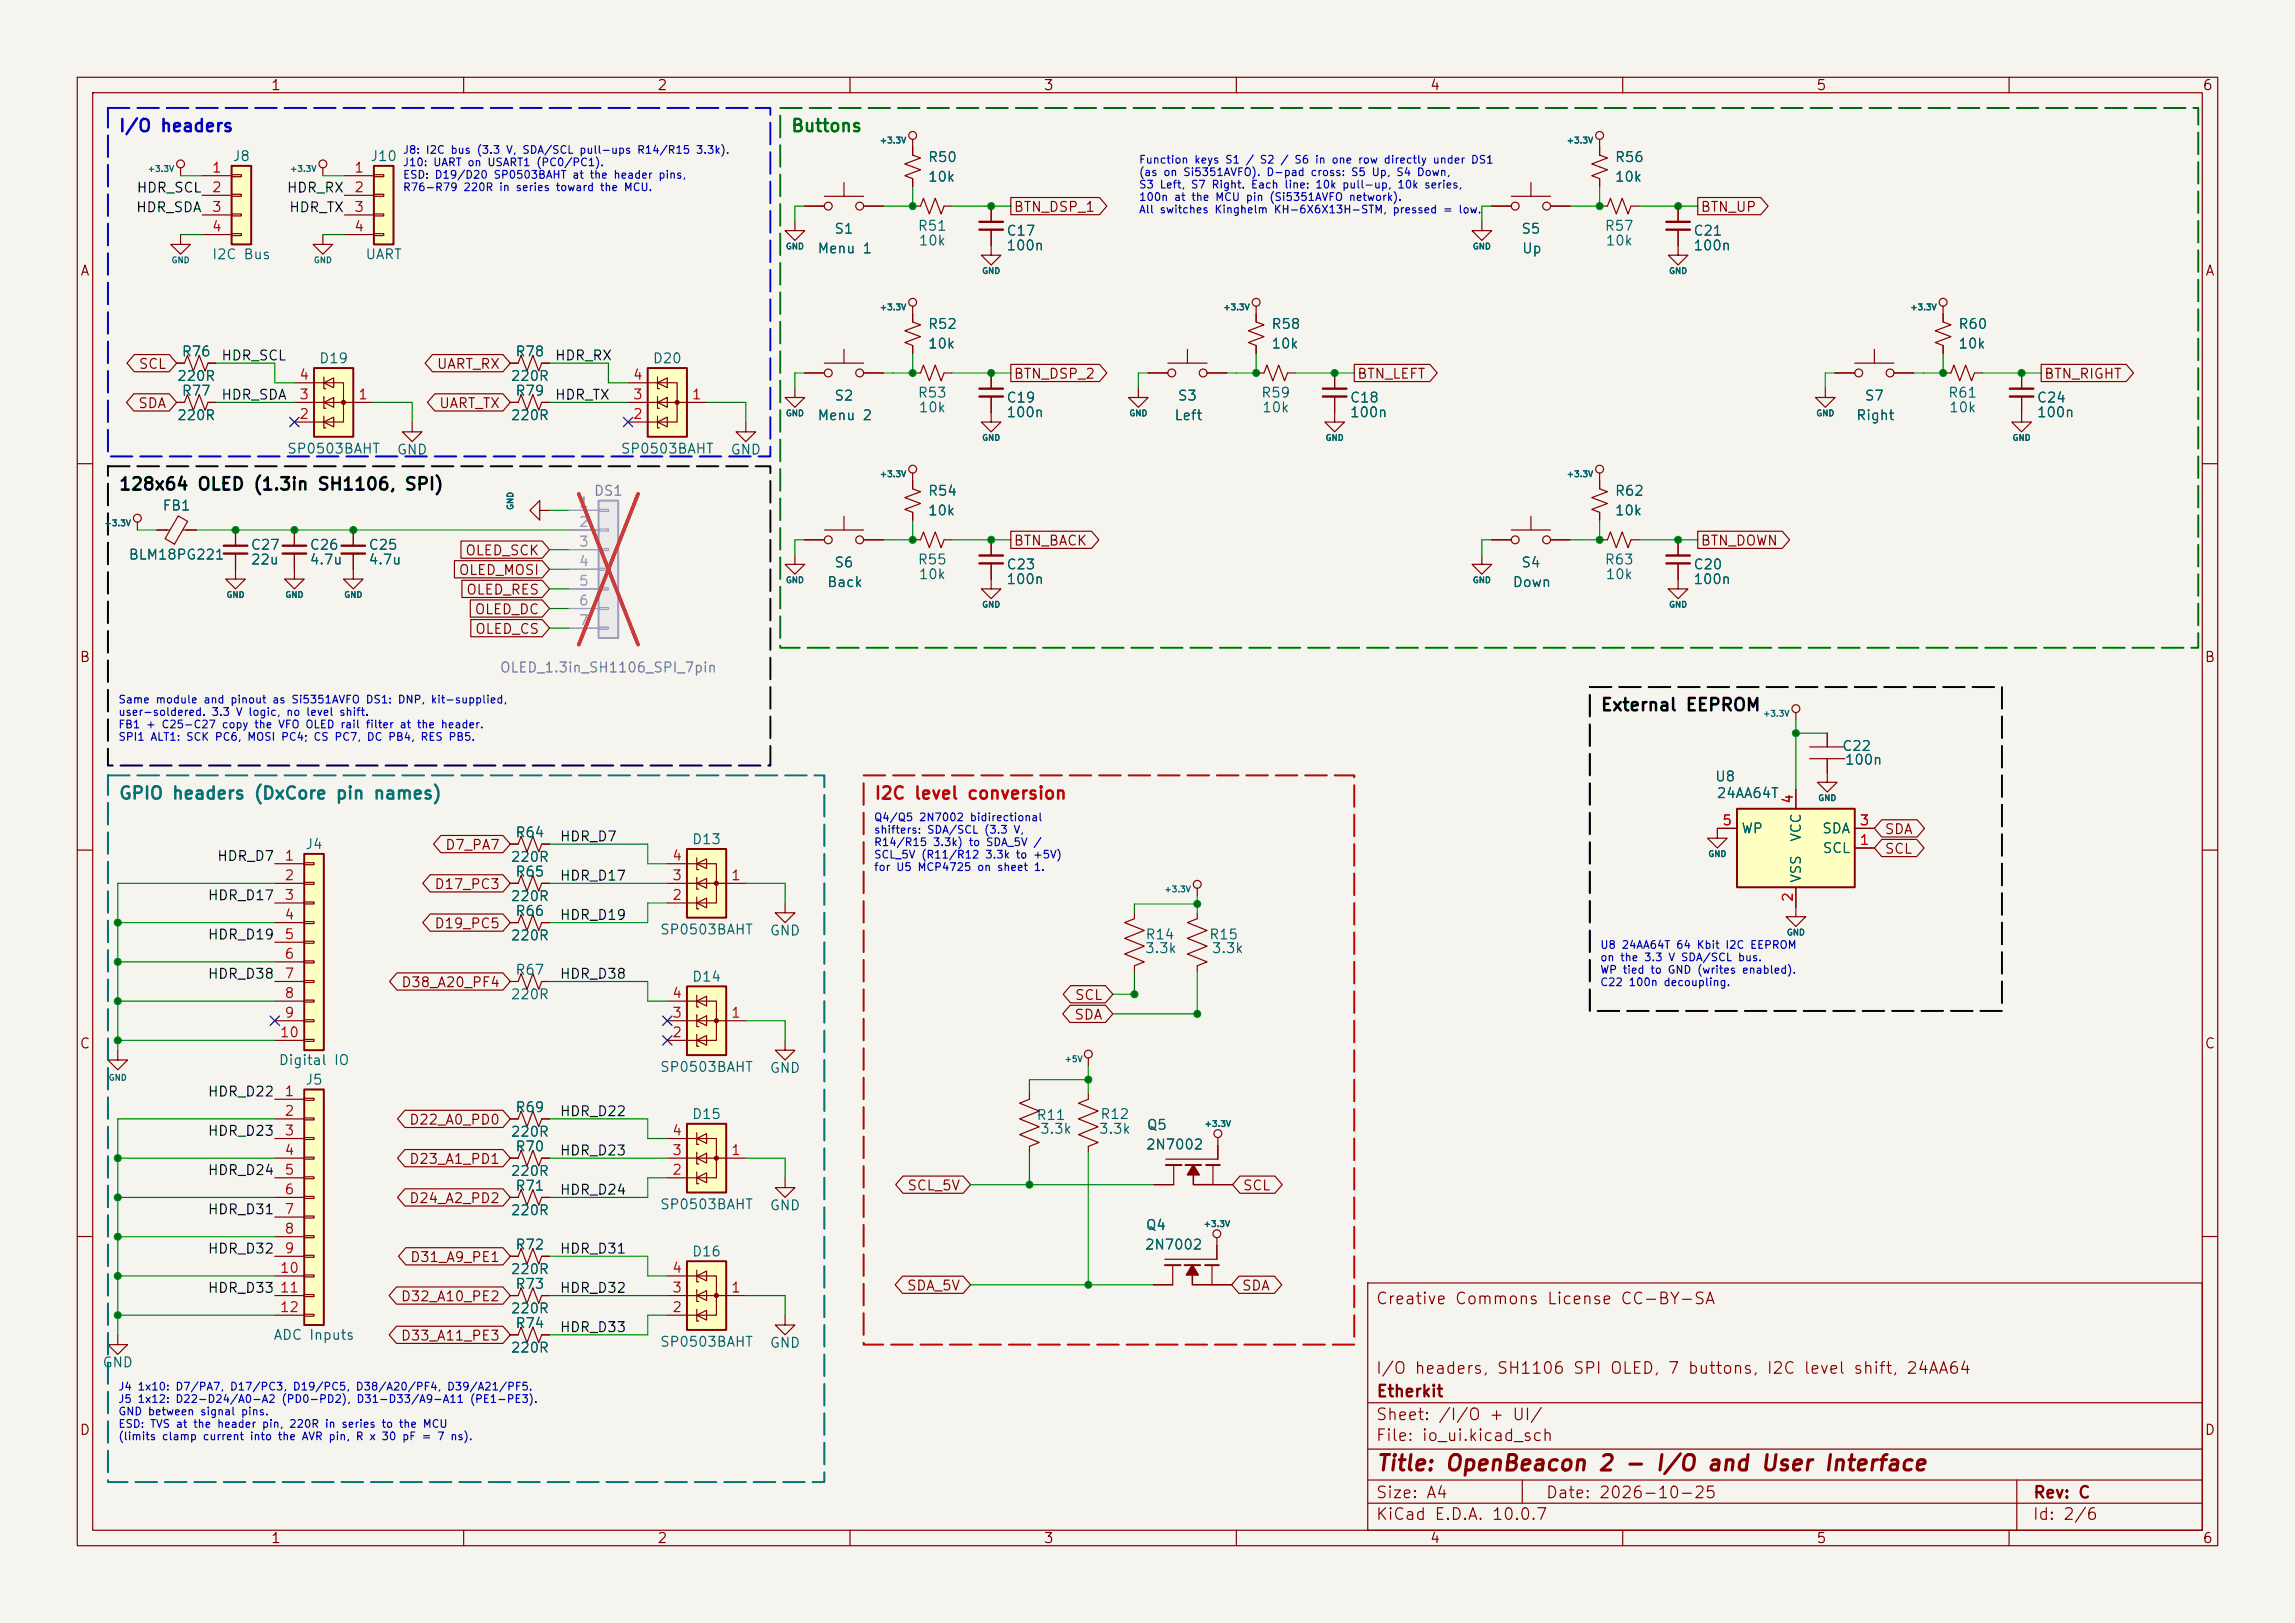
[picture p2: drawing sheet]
<svg xmlns="http://www.w3.org/2000/svg" width="297mm" height="210mm" viewBox="0 0 297 210" stroke-linecap="round" stroke-linejoin="round" font-family="sans-serif">
<defs><g id="words">
<text font-size="2" fill="#840000" x="178" y="190.8">Title: OpenBeacon 2 - I/O and User Interface</text>
<text font-size="1.6" fill="#0000c8" x="15.3" y="17.5">I/O headers</text>
<text font-size="1.6" fill="#006e00" x="102.3" y="17.5">Buttons</text>
<g font-size="1.6">
<text x="15.3" y="63.8">128x64 OLED (1.3in SH1106, SPI)</text>
<text x="207.1" y="92.4">External EEPROM</text>
</g>
<text font-size="1.6" fill="#007878" x="15.3" y="103.8">GPIO headers (DxCore pin names)</text>
<text font-size="1.6" fill="#c80000" x="113.1" y="103.8">I2C level conversion</text>
<g font-size="1.5" fill="#840000">
<text x="178" y="169.1">Creative Commons License CC-BY-SA</text>
<text x="178" y="178.1">I/O headers, SH1106 SPI OLED, 7 buttons, I2C level shift, 24AA64</text>
<text x="178" y="184.1">Sheet: /I/O + UI/</text>
<text x="178" y="181.1">Etherkit</text>
<text x="178" y="186.8">File: io_ui.kicad_sch</text>
<text x="178" y="197">KiCad E.D.A. 10.0.7</text>
<text x="178" y="194.2">Size: A4</text>
<text x="200" y="194.2">Date: 2026-10-25</text>
<text x="263" y="197">Id: 2/6</text>
<text x="263" y="194.2">Rev: C</text>
</g>
<g font-size="1.3" fill="#840000">
<text x="35" y="12">1</text>
<text x="85" y="12">2</text>
<text x="135" y="12">3</text>
<text x="185" y="12">4</text>
<text x="235" y="12">5</text>
<text x="285" y="12">6</text>
<text x="131.1" y="27.7">BTN_DSP_1</text>
<text x="220" y="27.7">BTN_UP</text>
<text x="10.3" y="36">A</text>
<text x="285.3" y="36">A</text>
<text x="17.8" y="53.1">SDA</text>
<text x="17.9" y="48">SCL</text>
<text x="56.4" y="48">UART_RX</text>
<text x="56.7" y="53.1">UART_TX</text>
<text x="131.1" y="49.3">BTN_DSP_2</text>
<text x="175.6" y="49.3">BTN_LEFT</text>
<text x="264.5" y="49.3">BTN_RIGHT</text>
<text x="131.1" y="70.9">BTN_BACK</text>
<text x="220" y="70.9">BTN_DOWN</text>
<text x="59.3" y="74.7">OLED_MOSI</text>
<text x="60.1" y="72.2">OLED_SCK</text>
<text x="60.2" y="77.3">OLED_RES</text>
<text x="61.3" y="79.8">OLED_DC</text>
<text x="61.4" y="82.3">OLED_CS</text>
<text x="10.2" y="86">B</text>
<text x="285.2" y="86">B</text>
<text x="57.5" y="110.3">D7_PA7</text>
<text x="243.8" y="110.8">SCL</text>
<text x="243.8" y="108.2">SDA</text>
<text x="56.1" y="115.4">D17_PC3</text>
<text x="56.1" y="120.4">D19_PC5</text>
<text x="51.8" y="128.1">D38_A20_PF4</text>
<text x="139" y="129.7">SCL</text>
<text x="10.2" y="136">C</text>
<text x="139" y="132.2">SDA</text>
<text x="285.2" y="136">C</text>
<text x="52.9" y="145.8">D22_A0_PD0</text>
<text x="52.9" y="156">D24_A2_PD2</text>
<text x="52.9" y="150.9">D23_A1_PD1</text>
<text x="117.3" y="154.3">SCL_5V</text>
<text x="160.8" y="154.3">SCL</text>
<text x="53" y="163.6">D31_A9_PE1</text>
<text x="117.3" y="167.3">SDA_5V</text>
<text x="160.6" y="167.3">SDA</text>
<text x="51.8" y="168.7">D32_A10_PE2</text>
<text x="51.8" y="173.8">D33_A11_PE3</text>
<text x="10.2" y="186">D</text>
<text x="285.2" y="186">D</text>
<text x="35" y="200">1</text>
<text x="85" y="200">2</text>
<text x="135" y="200">3</text>
<text x="185" y="200">4</text>
<text x="235" y="200">5</text>
<text x="285" y="200">6</text>
</g>
<g font-size="1.3" fill="#a90000">
<text x="27.3" y="22.6">1</text>
<text x="45.8" y="22.6">1</text>
<text x="27.3" y="25.2">2</text>
<text x="27.3" y="27.7">3</text>
<text x="45.8" y="25.2">2</text>
<text x="45.8" y="27.7">3</text>
<text x="27.3" y="30.3">4</text>
<text x="45.8" y="30.3">4</text>
<text x="38.6" y="52">3</text>
<text x="38.6" y="49.4">4</text>
<text x="46.3" y="52">1</text>
<text x="81.8" y="52">3</text>
<text x="81.8" y="49.4">4</text>
<text x="89.4" y="52">1</text>
<text x="38.6" y="54.5">2</text>
<text x="81.8" y="54.5">2</text>
<text x="222.8" y="107.1">5</text>
<text x="232.3" y="104.1" transform="rotate(-90 232.3 104.1)">4</text>
<text x="240.6" y="107.1">3</text>
<text x="36.7" y="111.7">1</text>
<text x="86.9" y="111.7">4</text>
<text x="240.6" y="109.6">1</text>
<text x="36.7" y="114.2">2</text>
<text x="36.7" y="116.8">3</text>
<text x="36.7" y="119.3">4</text>
<text x="86.9" y="116.8">2</text>
<text x="86.9" y="114.2">3</text>
<text x="94.5" y="114.2">1</text>
<text x="232.3" y="116.8" transform="rotate(-90 232.3 116.8)">2</text>
<text x="36.7" y="121.8">5</text>
<text x="36.7" y="124.4">6</text>
<text x="36.7" y="126.9">7</text>
<text x="36.7" y="129.5">8</text>
<text x="36.7" y="132">9</text>
<text x="86.9" y="132">3</text>
<text x="86.9" y="129.5">4</text>
<text x="94.5" y="132">1</text>
<text x="36.1" y="134.5">10</text>
<text x="86.9" y="134.5">2</text>
<text x="36.7" y="142.2">1</text>
<text x="36.7" y="144.7">2</text>
<text x="36.7" y="147.2">3</text>
<text x="36.7" y="149.8">4</text>
<text x="86.9" y="149.8">3</text>
<text x="86.9" y="147.2">4</text>
<text x="94.5" y="149.8">1</text>
<text x="36.7" y="152.3">5</text>
<text x="36.7" y="154.9">6</text>
<text x="86.9" y="152.3">2</text>
<text x="36.7" y="157.4">7</text>
<text x="36.7" y="159.9">8</text>
<text x="36.1" y="165">10</text>
<text x="36.1" y="167.6">11</text>
<text x="36.7" y="162.5">9</text>
<text x="86.9" y="167.6">3</text>
<text x="86.9" y="165">4</text>
<text x="94.5" y="167.6">1</text>
<text x="36.1" y="170.1">12</text>
<text x="86.9" y="170.1">2</text>
</g>
<g font-size="1.3" fill="#006464">
<text x="30" y="21.2">J8</text>
<text x="47.8" y="21.2">J10</text>
<text x="120" y="21.3">R50</text>
<text x="120" y="23.8">10k</text>
<text x="208.9" y="21.3">R56</text>
<text x="208.9" y="23.8">10k</text>
<text x="27.4" y="33.9">I2C Bus</text>
<text x="47.2" y="33.9">UART</text>
<text x="105.7" y="33.1">Menu 1</text>
<text x="107.9" y="30.6">S1</text>
<text x="118.7" y="30.2">R51</text>
<text x="118.8" y="32.1">10k</text>
<text x="130.2" y="30.8">C17</text>
<text x="130.2" y="32.7">100n</text>
<text x="196.8" y="30.6">S5</text>
<text x="196.9" y="33.1">Up</text>
<text x="207.6" y="30.2">R57</text>
<text x="207.7" y="32.1">10k</text>
<text x="219.1" y="30.8">C21</text>
<text x="219.1" y="32.7">100n</text>
<text x="23.4" y="46.4">R76</text>
<text x="41.2" y="47.3">D19</text>
<text x="66.6" y="46.4">R78</text>
<text x="84.4" y="47.3">D20</text>
<text x="120" y="42.9">R52</text>
<text x="120" y="45.4">10k</text>
<text x="164.4" y="42.9">R58</text>
<text x="164.4" y="45.4">10k</text>
<text x="253.3" y="42.9">R60</text>
<text x="253.3" y="45.4">10k</text>
<text x="22.8" y="49.6">220R</text>
<text x="23.4" y="51.5">R77</text>
<text x="66" y="49.6">220R</text>
<text x="66.6" y="51.5">R79</text>
<text x="107.9" y="52.1">S2</text>
<text x="118.7" y="51.8">R53</text>
<text x="118.8" y="53.7">10k</text>
<text x="130.2" y="52.4">C19</text>
<text x="152.3" y="52.1">S3</text>
<text x="163.1" y="51.8">R59</text>
<text x="163.2" y="53.7">10k</text>
<text x="174.6" y="52.4">C18</text>
<text x="241.2" y="52.1">S7</text>
<text x="252" y="51.8">R61</text>
<text x="252.1" y="53.7">10k</text>
<text x="263.5" y="52.4">C24</text>
<text x="22.8" y="54.7">220R</text>
<text x="37.1" y="59">SP0503BAHT</text>
<text x="51.3" y="59.1">GND</text>
<text x="66" y="54.7">220R</text>
<text x="80.2" y="59">SP0503BAHT</text>
<text x="94.5" y="59.1">GND</text>
<text x="105.7" y="54.7">Menu 2</text>
<text x="130.2" y="54.3">100n</text>
<text x="151.9" y="54.7">Left</text>
<text x="174.6" y="54.3">100n</text>
<text x="240.1" y="54.7">Right</text>
<text x="263.5" y="54.3">100n</text>
<text x="120" y="64.5">R54</text>
<text x="208.9" y="64.5">R62</text>
<text x="20.9" y="66.4">FB1</text>
<text x="32.4" y="71.4">C27</text>
<text x="40" y="71.4">C26</text>
<text x="47.6" y="71.4">C25</text>
<text x="120" y="67">10k</text>
<text x="208.9" y="67">10k</text>
<text x="16.6" y="72.7">BLM18PG221</text>
<text x="32.4" y="73.4">22u</text>
<text x="40" y="73.4">4.7u</text>
<text x="47.6" y="73.4">4.7u</text>
<text x="107" y="76.3">Back</text>
<text x="107.9" y="73.7">S6</text>
<text x="118.7" y="73.4">R55</text>
<text x="118.8" y="75.3">10k</text>
<text x="130.2" y="74">C23</text>
<text x="130.2" y="75.9">100n</text>
<text x="195.7" y="76.3">Down</text>
<text x="196.8" y="73.7">S4</text>
<text x="207.6" y="73.4">R63</text>
<text x="207.7" y="75.3">10k</text>
<text x="219.1" y="74">C20</text>
<text x="219.1" y="75.9">100n</text>
<text x="221.9" y="101.4">U8</text>
<text x="238.3" y="97.5">C22</text>
<text x="238.7" y="99.3">100n</text>
<text x="222.1" y="103.6">24AA64T</text>
<text x="39.4" y="110.2">J4</text>
<text x="66" y="111.8">220R</text>
<text x="66.6" y="113.7">R65</text>
<text x="66.6" y="108.7">R64</text>
<text x="89.5" y="109.5">D13</text>
<text x="225.3" y="108.2">WP</text>
<text x="233.4" y="109" transform="rotate(-90 233.4 109)">VCC</text>
<text x="235.7" y="108.2">SDA</text>
<text x="235.8" y="110.7">SCL</text>
<text x="66" y="116.9">220R</text>
<text x="66.6" y="118.8">R66</text>
<text x="233.4" y="114.3" transform="rotate(-90 233.4 114.3)">VSS</text>
<text x="66" y="122">220R</text>
<text x="85.3" y="121.2">SP0503BAHT</text>
<text x="99.5" y="121.4">GND</text>
<text x="148.1" y="123.6">3.3k</text>
<text x="148.1" y="121.9">R14</text>
<text x="156.4" y="121.9">R15</text>
<text x="156.7" y="123.6">3.3k</text>
<text x="66" y="129.6">220R</text>
<text x="66.6" y="126.4">R67</text>
<text x="89.5" y="127.3">D14</text>
<text x="36" y="138.1">Digital IO</text>
<text x="39.4" y="140.7">J5</text>
<text x="85.3" y="139">SP0503BAHT</text>
<text x="99.5" y="139.1">GND</text>
<text x="66" y="147.4">220R</text>
<text x="66.6" y="149.3">R70</text>
<text x="66.6" y="144.2">R69</text>
<text x="89.5" y="145.1">D15</text>
<text x="134" y="145.2">R11</text>
<text x="134.5" y="147">3.3k</text>
<text x="142.1" y="147">3.3k</text>
<text x="142.3" y="145.1">R12</text>
<text x="148.2" y="149">2N7002</text>
<text x="148.3" y="146.5">Q5</text>
<text x="66" y="152.5">220R</text>
<text x="66.6" y="154.4">R71</text>
<text x="66" y="157.6">220R</text>
<text x="66.6" y="162">R72</text>
<text x="85.3" y="156.8">SP0503BAHT</text>
<text x="99.5" y="156.9">GND</text>
<text x="148.1" y="162">2N7002</text>
<text x="148.2" y="159.5">Q4</text>
<text x="66" y="165.2">220R</text>
<text x="66.6" y="167.1">R73</text>
<text x="89.5" y="162.9">D16</text>
<text x="35.3" y="173.7">ADC Inputs</text>
<text x="66" y="170.3">220R</text>
<text x="66.6" y="172.2">R74</text>
<text x="13.2" y="177.2">GND</text>
<text x="66" y="175.3">220R</text>
<text x="85.3" y="174.6">SP0503BAHT</text>
<text x="99.5" y="174.7">GND</text>
</g>
<g font-size="1.3" fill="#0f0f0f">
<text x="17.5" y="27.8">HDR_SDA</text>
<text x="17.6" y="25.2">HDR_SCL</text>
<text x="37" y="25.2">HDR_RX</text>
<text x="37.3" y="27.8">HDR_TX</text>
<text x="28.5" y="47">HDR_SCL</text>
<text x="71.7" y="47">HDR_RX</text>
<text x="28.5" y="52">HDR_SDA</text>
<text x="71.7" y="52">HDR_TX</text>
<text x="28" y="111.7">HDR_D7</text>
<text x="72.4" y="109.2">HDR_D7</text>
<text x="26.8" y="116.8">HDR_D17</text>
<text x="72.4" y="114.3">HDR_D17</text>
<text x="72.4" y="119.3">HDR_D19</text>
<text x="26.8" y="121.9">HDR_D19</text>
<text x="26.8" y="127">HDR_D38</text>
<text x="72.4" y="127">HDR_D38</text>
<text x="26.8" y="142.2">HDR_D22</text>
<text x="26.8" y="147.3">HDR_D23</text>
<text x="72.4" y="144.7">HDR_D22</text>
<text x="72.4" y="149.8">HDR_D23</text>
<text x="26.8" y="152.4">HDR_D24</text>
<text x="72.4" y="154.9">HDR_D24</text>
<text x="26.8" y="157.4">HDR_D31</text>
<text x="26.8" y="162.5">HDR_D32</text>
<text x="26.8" y="167.6">HDR_D33</text>
<text x="72.4" y="167.6">HDR_D32</text>
<text x="72.4" y="162.5">HDR_D31</text>
<text x="72.4" y="172.7">HDR_D33</text>
</g>
<g font-size="1.3" fill="#a5a4a2">
<text x="74.8" y="66">1</text>
<text x="74.8" y="68.5">2</text>
<text x="74.8" y="71">3</text>
<text x="74.8" y="73.6">4</text>
<text x="74.8" y="76.1">5</text>
<text x="74.8" y="78.7">6</text>
<text x="74.8" y="81.2">7</text>
</g>
<g font-size="1.3" fill="#939391">
<text x="76.8" y="64.5">DS1</text>
<text x="64.6" y="87.3">OLED_1.3in_SH1106_SPI_7pin</text>
</g>
<g font-size="1" fill="#0000c2">
<text x="52.1" y="20.1">J8: I2C bus (3.3 V, SDA/SCL pull-ups R14/R15 3.3k).</text>
<text x="52.1" y="21.8">J10: UART on USART1 (PC0/PC1).</text>
<text x="52.1" y="23.4">ESD: D19/D20 SP0503BAHT at the header pins,</text>
<text x="147.3" y="21.4">Function keys S1 / S2 / S6 in one row directly under DS1</text>
<text x="147.3" y="23">(as on Si5351AVFO). D-pad cross: S5 Up, S4 Down,</text>
<text x="52.1" y="25">R76-R79 220R in series toward the MCU.</text>
<text x="147.3" y="24.6">S3 Left, S7 Right. Each line: 10k pull-up, 10k series,</text>
<text x="147.3" y="26.2">100n at the MCU pin (Si5351AVFO network).</text>
<text x="147.3" y="27.9">All switches Kinghelm KH-6X6X13H-STM, pressed = low.</text>
<text x="15.2" y="91.3">Same module and pinout as Si5351AVFO DS1: DNP, kit-supplied,</text>
<text x="15.2" y="92.9">user-soldered. 3.3 V logic, no level shift.</text>
<text x="15.2" y="94.5">FB1 + C25-C27 copy the VFO OLED rail filter at the header.</text>
<text x="15.2" y="96.1">SPI1 ALT1: SCK PC6, MOSI PC4; CS PC7, DC PB4, RES PB5.</text>
<text x="113" y="106.5">Q4/Q5 2N7002 bidirectional</text>
<text x="113" y="108.1">shifters: SDA/SCL (3.3 V,</text>
<text x="113" y="109.7">R14/R15 3.3k) to SDA_5V /</text>
<text x="113" y="111.3">SCL_5V (R11/R12 3.3k to +5V)</text>
<text x="113" y="112.9">for U5 MCP4725 on sheet 1.</text>
<text x="207" y="123">U8 24AA64T 64 Kbit I2C EEPROM</text>
<text x="207" y="124.6">on the 3.3 V SDA/SCL bus.</text>
<text x="207" y="126.2">WP tied to GND (writes enabled).</text>
<text x="207" y="127.8">C22 100n decoupling.</text>
<text x="15.2" y="180.2">J4 1x10: D7/PA7, D17/PC3, D19/PC5, D38/A20/PF4, D39/A21/PF5.</text>
<text x="15.2" y="181.8">J5 1x12: D22-D24/A0-A2 (PD0-PD2), D31-D33/A9-A11 (PE1-PE3).</text>
<text x="15.2" y="183.4">GND between signal pins.</text>
<text x="15.2" y="185">ESD: TVS at the header pin, 220R in series to the MCU</text>
<text x="15.2" y="186.6">(limits clamp current into the AVR pin, R x 30 pF = 7 ns).</text>
</g>
<g font-size=".8" fill="#006464">
<text x="19" y="22.4">+3.3V</text>
<text x="37.5" y="22.4">+3.3V</text>
<text x="113.8" y="18.7">+3.3V</text>
<text x="202.7" y="18.7">+3.3V</text>
<text x="22.1" y="34.2">GND</text>
<text x="40.5" y="34.2">GND</text>
<text x="101.6" y="32.5">GND</text>
<text x="127" y="35.6">GND</text>
<text x="190.5" y="32.5">GND</text>
<text x="215.9" y="35.6">GND</text>
<text x="113.8" y="40.3">+3.3V</text>
<text x="158.2" y="40.3">+3.3V</text>
<text x="247.1" y="40.3">+3.3V</text>
<text x="101.6" y="54">GND</text>
<text x="127" y="57.2">GND</text>
<text x="146.1" y="54">GND</text>
<text x="171.5" y="57.2">GND</text>
<text x="235" y="54">GND</text>
<text x="260.4" y="57.2">GND</text>
<text x="113.8" y="61.9">+3.3V</text>
<text x="202.7" y="61.9">+3.3V</text>
<text x="13.5" y="68.3">+3.3V</text>
<text x="66.6" y="66" transform="rotate(-90 66.6 66)">GND</text>
<text x="29.2" y="77.5">GND</text>
<text x="36.9" y="77.5">GND</text>
<text x="44.5" y="77.5">GND</text>
<text x="101.6" y="75.6">GND</text>
<text x="190.5" y="75.6">GND</text>
<text x="127" y="78.8">GND</text>
<text x="215.9" y="78.8">GND</text>
<text x="228.1" y="92.9">+3.3V</text>
<text x="235.2" y="103.8">GND</text>
<text x="221" y="111.1">GND</text>
<text x="150.6" y="115.6">+3.3V</text>
<text x="231.2" y="121.2">GND</text>
<text x="137.7" y="137.6">+5V</text>
<text x="14" y="140">GND</text>
<text x="155.8" y="146">+3.3V</text>
<text x="155.7" y="158.9">+3.3V</text>
</g>
</g></defs>
<path d="M0 0h297v210h-297z" fill="#f5f4ef" stroke="#f5f4ef" stroke-width=".13"/>
<g fill="none" stroke="#840000" stroke-width=".15">
<path d="M10 10h277v190h-277zM12 12h273v186h-273zM60 10v2M110 10v2M160 10v2M210 10v2M260 10v2M102.9 28.6v1.2h1.2l-1.2 1.3-1.3-1.3h1.3M104.1 26.7h2.6M106.7 25.4h5.1M109.2 23.6v1.8M111.8 26.7h2.5"/>
<path d="M128.3 29.7v3.3h1.2l-1.2 1.3-1.3-1.3h1.3M128.3 26.7v2M162.6 39.6v2.1l1 .3-2.1 .8 2.1 .8-2.1 .7 1.1 .4v1M191.8 28.6v1.2h1.2l-1.2 1.3-1.3-1.3h1.3M217.2 29.7v3.3h1.2l-1.2 1.3-1.3-1.3h1.3M217.2 26.7v2M102.9 50.2v1.2h1.2l-1.2 1.3-1.3-1.3h1.3M104.1 48.3h2.6M106.7 47h5.1M109.2 45.2v1.8M111.8 48.3h2.5M128.3 48.3v2"/>
<path d="M128.3 51.3v2M147.3 50.2v1.2h1.3l-1.3 1.3-1.3-1.3h1.3M162.6 48.3h1l.4-1.1 .7 2.1 .8-2.1 .7 2.1 .4-1h1M172.7 51.3v3.3h1.3l-1.3 1.3-1.3-1.3h1.3M172.7 48.3v2M236.2 50.2v1.2h1.3l-1.3 1.3-1.3-1.3h1.3M251.5 48.3h1l.4-1.1 .7 2.1 .8-2.1 .7 2.1 .4-1h1M10 60h2M104.1 69.9h2.6M106.7 68.6h5.1M109.2 66.8v1.8M111.8 69.9h2.5"/>
<path d="M191.8 71.8v1.2h1.2l-1.2 1.3-1.3-1.3h1.3M207 69.9h1l.4-1.1 .8 2.1 .7-2.1 .8 2.1 .4-1h1M207 62.2v1l1 .4-2 .8 2 .8-2 .7 1 .4v1M217.2 72.9v3.3h1.2l-1.2 1.3-1.3-1.3h1.3M217.2 69.9v2M285 60h2M232.4 92.2v1M234.2 96.6h4.6M234.2 98.2h4.6M236.5 94.9v1.7M236.5 98.2v1.7M10 110h2"/>
<path d="M66 119.4h1.1l.3-1 .8 2 .8-2 .7 2 .4-1h1M66 114.3h1.1l.3-1 .8 2 .8-2 .7 2 .4-1h1M222.2 107.2v1.3h1.3l-1.3 1.2-1.2-1.2h1.2M232.4 117.3v1.3h1.3l-1.3 1.3-1.3-1.3h1.3M285 110h2M66 127h1.1l.3-1 .8 2 .8-2 .7 2 .4-1h1M10 160h2M177 166h108v32h-108zM285 160h2M60 198v2M110 198v2M160 198v2"/>
<path d="M177 194.5h108M177 191.5h108M177 187.5h108M177 181.5h108M197 191.5v3M210 198v2M260 198v2M261 191.5v6.5"/>
<circle cx="107.2" cy="26.7" r=".51"/>
<circle cx="111.3" cy="26.7" r=".51"/>
<circle cx="162.6" cy="39.1" r=".51"/>
<circle cx="107.2" cy="48.3" r=".51"/>
<circle cx="111.3" cy="48.3" r=".51"/>
<circle cx="107.2" cy="69.9" r=".51"/>
<circle cx="111.3" cy="69.9" r=".51"/>
<circle cx="232.4" cy="91.7" r=".51"/>
</g>
<path d="M126.7 28.7h3.1M126.7 29.7h3.1M215.6 28.7h3.1M215.6 29.7h3.1M126.7 50.3h3.1M126.7 51.3h3.1M171.2 50.3h3M171.2 51.3h3M215.6 71.9h3.1M215.6 72.9h3.1" fill="none" stroke="#840000" stroke-width=".3"/>
<path d="M88.9 145.4h5.1v8.9h-5.1z" fill="#ffffc2"/>
<path d="M88.9 145.4h5.1v8.9h-5.1z" fill="none" stroke="#840000" stroke-width=".25"/>
<path d="M261.6 51.3v3.3h1.3l-1.3 1.3-1.3-1.3h1.3M261.6 48.3v2M86.4 152.4h3.8M86.4 149.9h10.1M86.4 147.3h3.8M90.2 151.6v1.6h.2M90.2 147.3h2.5v5.1h-2.5M90.2 152.4l1.2-.6v1.2zM90.2 149.1v1.5h.2M90.2 149.9l1.2-.7v1.3zM90.2 146.6v1.5h.2M90.2 147.3l1.2-.6v1.3z" fill="none" stroke="#840000" stroke-width=".15"/>
<circle cx="92.7" cy="149.9" r=".25" fill="#840000" stroke="#840000" stroke-width=".15"/>
<path d="M260.1 50.3h3M260.1 51.3h3" fill="none" stroke="#840000" stroke-width=".3"/>
<path d="M224.8 104.6h15.2v10.2h-15.2z" fill="#ffffc2"/>
<path d="M224.8 104.6h15.2v10.2h-15.2z" fill="none" stroke="#840000" stroke-width=".25"/>
<g fill="none" stroke="#840000" stroke-width=".15">
<path d="M23.4 21.7v1M23.4 30.4v1.2h1.2l-1.2 1.3-1.3-1.3h1.3M96.5 54.6v1.3h1.3l-1.3 1.3-1.3-1.3h1.3M30.5 71.6v3.3h1.2l-1.2 1.3-1.3-1.3h1.3M30.5 68.6v2M38.1 71.6v3.3h1.3l-1.3 1.3-1.3-1.3h1.3M38.1 68.6v2M45.7 71.6v3.3h1.3l-1.3 1.3-1.3-1.3h1.3M45.7 68.6v2M236.5 99.9v1.3h1.2l-1.2 1.3-1.3-1.3h1.3M222.2 107.2h2.6M232.4 102.1v2.5"/>
<path d="M232.4 114.8v2.5M240 109.7h2.6M240 107.2h2.6"/>
<circle cx="23.4" cy="21.2" r=".51"/>
</g>
<path d="M29 70.6h3M29 71.6h3M36.6 70.6h3M36.6 71.6h3M44.2 70.6h3M44.2 71.6h3" fill="none" stroke="#840000" stroke-width=".3"/>
<path d="M30 21.5h2.5v10.1h-2.5z" fill="#ffffc2"/>
<path d="M30 21.5h2.5v10.1h-2.5z" fill="none" stroke="#840000" stroke-width=".25"/>
<path d="M26.2 22.7h3.8M26.2 25.3h3.8M26.2 27.8h3.8M26.2 30.4h3.8M30 22.6h1.2v.3h-1.2zM30 25.1h1.2v.3h-1.2zM30 27.7h1.2v.2h-1.2zM30 30.2h1.2v.3h-1.2zM20.3 68.6h1.7M23.1 66.8l1.2 .7-1.7 2.9-1.2-.7zM23.6 68.6h1.8" fill="none" stroke="#840000" stroke-width=".15"/>
<path d="M83.8 47.6h5.1v8.9h-5.1z" fill="#ffffc2"/>
<path d="M83.8 47.6h5.1v8.9h-5.1z" fill="none" stroke="#840000" stroke-width=".25"/>
<path d="M41.8 30.4v1.2h1.3l-1.3 1.3-1.3-1.3h1.3M81.3 54.6h3.8M81.3 52.1h10.1M81.3 49.5h3.8M85.1 53.8v1.6h.2M85.1 49.5h2.5v5.1h-2.5M85.1 54.6l1.3-.6v1.2zM85.1 51.3v1.5h.2M85.1 52.1l1.3-.7v1.3zM85.1 48.8v1.5h.2M85.1 49.5l1.3-.6v1.3z" fill="none" stroke="#840000" stroke-width=".15"/>
<circle cx="87.6" cy="52.1" r=".25" fill="#840000" stroke="#840000" stroke-width=".15"/>
<path d="M48.4 21.5h2.5v10.1h-2.5z" fill="#ffffc2"/>
<path d="M48.4 21.5h2.5v10.1h-2.5z" fill="none" stroke="#840000" stroke-width=".25"/>
<g fill="none" stroke="#840000" stroke-width=".15">
<path d="M41.8 21.7v1M44.6 22.7h3.8M44.6 25.3h3.8M44.6 27.8h3.8M44.6 30.4h3.8M48.4 22.6h1.3v.3h-1.3zM48.4 25.1h1.3v.3h-1.3zM48.4 27.7h1.3v.2h-1.3zM48.4 30.2h1.3v.3h-1.3zM22.9 52.1h1l.4-1 .7 2 .8-2 .7 2 .4-1h1M22.9 47h1l.4-1 .7 2 .8-2 .7 2 .4-1h1"/>
<circle cx="41.8" cy="21.2" r=".51"/>
</g>
<path d="M40.6 47.6h5.1v8.9h-5.1z" fill="#ffffc2"/>
<path d="M40.6 47.6h5.1v8.9h-5.1z" fill="none" stroke="#840000" stroke-width=".25"/>
<g fill="none" stroke="#840000" stroke-width=".15">
<path d="M118.1 18v2.1l1 .3-2 .8 2 .8-2 .7 1 .4v1M118.1 39.6v2.1l1 .3-2 .8 2 .8-2 .7 1 .4v1M38.1 54.6h3.8M38.1 52.1h10.2M38.1 49.5h3.8M41.9 53.8v1.6h.3M41.9 49.5h2.5v5.1h-2.5M41.9 54.6l1.3-.6v1.2zM41.9 51.3v1.5h.3M41.9 52.1l1.3-.7v1.3zM41.9 48.8v1.5h.3M41.9 49.5l1.3-.6v1.3z"/>
<path d="M118.1 48.3h1l.4-1.1 .8 2.1 .7-2.1 .8 2.1 .4-1h1M102.9 71.8v1.2h1.2l-1.2 1.3-1.3-1.3h1.3M118.1 61.2v2l1 .4-2 .8 2 .8-2 .7 1 .4v1M118.1 69.9h1l.4-1.1 .8 2.1 .7-2.1 .8 2.1 .4-1h1"/>
<circle cx="118.1" cy="17.5" r=".51"/>
<circle cx="118.1" cy="39.1" r=".51"/>
<circle cx="118.1" cy="60.7" r=".51"/>
</g>
<circle cx="44.4" cy="52.1" r=".25" fill="#840000" stroke="#840000" stroke-width=".15"/>
<path d="M88.9 163.2h5.1v8.9h-5.1z" fill="#ffffc2"/>
<path d="M88.9 163.2h5.1v8.9h-5.1z" fill="none" stroke="#840000" stroke-width=".25"/>
<g fill="none" stroke="#840000" stroke-width=".15">
<path d="M118.1 26.7h1l.4-1 .8 2 .7-2 .8 2 .4-1h1M17.8 67.6v1M86.4 170.2h3.8M86.4 167.6h10.1M86.4 165.1h3.8M90.2 169.4v1.5h.2M90.2 165.1h2.5v5.1h-2.5M90.2 170.2l1.2-.7v1.3zM90.2 166.9v1.5h.2M90.2 167.6l1.2-.6v1.3zM90.2 164.3v1.6h.2M90.2 165.1l1.2-.6v1.2z"/>
<circle cx="17.8" cy="67.1" r=".51"/>
</g>
<circle cx="92.7" cy="167.6" r=".25" fill="#840000" stroke="#840000" stroke-width=".15"/>
<path d="M77.5 64.8h2.5v17.8h-2.5z" fill="#ebeae8"/>
<path d="M77.5 64.8h2.5v17.8h-2.5z" fill="none" stroke="#9c9b98" stroke-width=".25"/>
<g fill="none" stroke="#9c9b98" stroke-width=".15">
<path d="M73.7 66h3.8M73.7 68.6h3.8M73.7 71.1h3.8M73.7 73.7h3.8M73.7 76.2h3.8M73.7 78.7h3.8M77.5 65.9h1.2v.3h-1.2zM77.5 68.5h1.2v.2h-1.2zM77.5 71h1.2v.2h-1.2zM77.5 73.5h1.2v.3h-1.2zM77.5 76.1h1.2v.2h-1.2zM77.5 78.6h1.2v.3h-1.2z"/>
<path d="M73.7 81.3h3.8M77.5 81.2h1.2v.2h-1.2z"/>
</g>
<path d="M74.9 63.9l7.7 19.5M82.6 63.9l-7.7 19.5" fill="none" stroke="#e12e31" stroke-width=".46"/>
<path d="M53.3 54.6v1.3h1.3l-1.3 1.3-1.2-1.3h1.2M66 47h1.1l.3-1 .8 2 .8-2 .7 2 .4-1h1M66 52.1h1.1l.3-1 .8 2 .8-2 .7 2 .4-1h1M69.8 66v-1.2l-1.2 1.2 1.2 1.3v-1.3h1.3" fill="none" stroke="#840000" stroke-width=".15"/>
<path d="M39.4 141h2.5v30.5h-2.5z" fill="#ffffc2"/>
<path d="M39.4 141h2.5v30.5h-2.5z" fill="none" stroke="#840000" stroke-width=".25"/>
<g fill="none" stroke="#840000" stroke-width=".15">
<path d="M193 26.7h2.6M195.6 25.4h5.1M198.1 23.6v1.8M200.7 26.7h2.5M193 69.9h2.6M195.6 68.6h5.1M198.1 66.8v1.8M200.7 69.9h2.5M66 109.2h1.1l.3-1 .8 2 .8-2 .7 2 .4-1h1M15.2 135.9v1.3h1.3l-1.3 1.2-1.2-1.2h1.2M101.6 134.6v1.3h1.3l-1.3 1.3-1.3-1.3h1.3M35.6 142.2h3.8"/>
<path d="M35.6 144.8h3.8M35.6 147.3h3.8M35.6 149.9h3.8M35.6 152.4h3.8M35.6 154.9h3.8M35.6 157.5h3.8M39.4 142.1h1.2v.3h-1.2zM39.4 144.7h1.2v.2h-1.2zM39.4 147.2h1.2v.2h-1.2zM39.4 149.7h1.2v.3h-1.2zM39.4 152.3h1.2v.2h-1.2zM39.4 154.8h1.2v.3h-1.2z"/>
<path d="M39.4 157.4h1.2v.2h-1.2zM39.4 159.9h1.2v.2h-1.2zM66 149.9h1.1l.3-1.1 .8 2.1 .8-2.1 .7 2.1 .4-1h1M66 144.8h1.1l.3-1 .8 2 .8-2 .7 2 .4-1h1M66 154.9h1.1l.3-1 .8 2.1 .8-2.1 .7 2.1 .4-1.1h1M35.6 160h3.8M35.6 162.6h3.8M35.6 165.1h3.8M35.6 167.6h3.8M35.6 170.2h3.8M39.4 162.4h1.2v.3h-1.2zM39.4 165h1.2v.2h-1.2z"/>
<path d="M39.4 167.5h1.2v.3h-1.2zM39.4 170.1h1.2v.2h-1.2z"/>
<circle cx="196.1" cy="26.7" r=".51"/>
<circle cx="200.2" cy="26.7" r=".51"/>
<circle cx="196.1" cy="69.9" r=".51"/>
<circle cx="200.2" cy="69.9" r=".51"/>
</g>
<path d="M39.4 110.5h2.5v25.4h-2.5z" fill="#ffffc2"/>
<path d="M39.4 110.5h2.5v25.4h-2.5zM150.9 150.7h2M153.4 150.7h2M156.1 150.7h1.8M150.7 163.7h2.1M153.3 163.7h2M156 163.7h1.7" fill="none" stroke="#840000" stroke-width=".25"/>
<g fill="none" stroke="#840000" stroke-width=".15">
<path d="M251.5 39.6v1M128.3 72.9v3.3h1.2l-1.2 1.3-1.3-1.3h1.3M128.3 69.9v2M35.6 111.8h3.8M35.6 114.3h3.8M35.6 116.8h3.8M35.6 119.4h3.8M39.4 111.6h1.2v.3h-1.2zM39.4 114.2h1.2v.2h-1.2zM39.4 116.7h1.2v.3h-1.2zM39.4 119.3h1.2v.2h-1.2zM146.8 118.1v.8l-1.3 .5 2.6 1-2.6 1 2.6 1-2.6 1 2.6 1.1-1.3 .5v.7"/>
<path d="M154.9 118.1v.8l-1.2 .5 2.5 1-2.5 1 2.5 1-2.5 1 2.5 1.1-1.3 .5v.7M154.9 114.9v1.1M35.6 121.9h3.8M35.6 124.5h3.8M35.6 127h3.8M35.6 129.5h3.8M35.6 132.1h3.8M35.6 134.6h3.8M39.4 121.8h1.2v.2h-1.2zM39.4 124.3h1.2v.3h-1.2zM39.4 126.9h1.2v.2h-1.2zM39.4 129.4h1.2v.3h-1.2z"/>
<path d="M39.4 132h1.2v.2h-1.2zM39.4 134.5h1.2v.2h-1.2zM140.8 136.9v1M133.2 141.5v.7l-1.2 .5 2.5 1.1-2.5 1 2.5 1-2.5 1 2.5 1-1.3 .5v.8M140.8 141.5v.7l-1.2 .5 2.5 1.1-2.5 1 2.5 1-2.5 1 2.5 1-1.3 .5v.8M151.9 150.7v2.6h-2.5M157 150.7v2.6h2.5M157.6 147.2v2.8h-6.7M15.2 172.7v1.3h1.3l-1.3 1.3-1.2-1.3h1.2M151.8 163.7v2.5h-2.6M156.8 163.7v2.5h2.6M157.5 160.1v2.8h-6.8"/>
<circle cx="251.5" cy="39.1" r=".51"/>
<circle cx="154.9" cy="114.4" r=".51"/>
<circle cx="140.8" cy="136.4" r=".51"/>
<circle cx="157.5" cy="159.6" r=".51"/>
<circle cx="157.6" cy="146.7" r=".51"/>
</g>
<g fill="#840000" stroke="#840000" stroke-width=".2">
<path d="M154.4 150.7l.8 1.3h-1.5z"/>
<path d="M154.3 163.7l.8 1.3h-1.6z"/>
</g>
<path d="M154.4 152v1.3h2.6M154.3 165v1.2h2.5" fill="none" stroke="#840000" stroke-width=".2"/>
<path d="M126.7 71.9h3.1M126.7 72.9h3.1" fill="none" stroke="#840000" stroke-width=".3"/>
<path d="M88.9 127.6h5.1v8.9h-5.1z" fill="#ffffc2"/>
<path d="M88.9 127.6h5.1v8.9h-5.1z" fill="none" stroke="#840000" stroke-width=".25"/>
<g fill="none" stroke="#840000" stroke-width=".15">
<path d="M207 18v2.1l1 .3-2 .8 2 .8-2 .7 1 .4v1M207 26.7h1l.4-1 .8 2 .7-2 .8 2 .4-1h1M128.3 53.3v1.3h1.2l-1.2 1.3-1.3-1.3h1.3M148.6 48.3h2.5M151.1 47h5.1M153.7 45.2v1.8M156.2 48.3h2.5M237.5 48.3h2.5M240 47h5.1M242.6 45.2v1.8M245.1 48.3h2.5M207 61.2v1"/>
<path d="M86.4 134.6h3.8M86.4 132.1h10.1M86.4 129.5h3.8M90.2 133.9v1.5h.2M90.2 129.5h2.5v5.1h-2.5M90.2 134.6l1.2-.6v1.3zM90.2 131.3v1.5h.2M90.2 132.1l1.2-.7v1.3zM90.2 128.8v1.5h.2M90.2 129.5l1.2-.6v1.3zM101.6 152.4v1.3h1.3l-1.3 1.2-1.3-1.2h1.3M66 162.6h1.1l.3-1.1 .8 2.1 .8-2.1 .7 2.1 .4-1h1"/>
<path d="M66 167.6h1.1l.3-1 .8 2.1 .8-2.1 .7 2.1 .4-1.1h1M66 172.7h1.1l.3-1 .8 2 .8-2 .7 2 .4-1h1M101.6 170.2v1.3h1.3l-1.3 1.2-1.3-1.2h1.3"/>
<circle cx="207" cy="17.5" r=".51"/>
<circle cx="151.6" cy="48.3" r=".51"/>
<circle cx="155.7" cy="48.3" r=".51"/>
<circle cx="240.5" cy="48.3" r=".51"/>
<circle cx="244.6" cy="48.3" r=".51"/>
<circle cx="207" cy="60.7" r=".51"/>
</g>
<circle cx="92.7" cy="132.1" r=".25" fill="#840000" stroke="#840000" stroke-width=".15"/>
<path d="M88.9 109.9h5.1v8.8h-5.1z" fill="#ffffc2"/>
<path d="M88.9 109.9h5.1v8.8h-5.1z" fill="none" stroke="#840000" stroke-width=".25"/>
<g fill="none" stroke="#840000" stroke-width=".15">
<path d="M118.1 19.1v1M207 19.1v1M104.1 26.7h2.6M111.8 26.7h2.5M118.1 23.1v1M128.3 26.7v2M128.3 29.7v2.1M130.8 25.6h11.5l.9 1.1-.9 1.1h-11.5zM193 26.7h2.6M200.7 26.7h2.5M207 23.1v1M217.2 26.7v2"/>
<path d="M217.2 29.7v2.1M219.7 25.6h8.2l.9 1.1-.9 1.1h-8.2zM17.3 51h4.6l1 1.1-1 1.1h-4.6l-.9-1.1zM17.4 45.9h4.5l1 1.1-1 1.1h-4.5l-1-1.1zM22.9 47h1M22.9 52.1h1M26.9 47h1M26.9 52.1h1M56 45.9h9.1l.9 1.1-.9 1.1h-9.1l-1-1.1zM56.3 51h8.8l.9 1.1-.9 1.1h-8.8l-1-1.1zM66 47h1.1M66 52.1h1.1"/>
<path d="M70.1 47h1M70.1 52.1h1M104.1 48.3h2.6M111.8 48.3h2.5M118.1 40.6v1.1M118.1 44.7v1M128.3 48.3v2M128.3 51.3v2M130.8 47.1h11.5l.9 1.2-.9 1.1h-11.5zM148.6 48.3h2.5M156.2 48.3h2.5M162.6 40.6v1.1"/>
<path d="M162.6 44.7v1M172.7 48.3v2M172.7 51.3v2M175.3 47.1h9.7l1 1.2-1 1.1h-9.7zM237.5 48.3h2.5M245.1 48.3h2.5M251.5 40.6v1.1l1 .3-2.1 .8 2.1 .8-2.1 .7 1.1 .4v1M261.6 48.3v2M261.6 51.3v2M264.2 47.1h11l.9 1.2-.9 1.1h-11zM20.3 68.6h1.3M24.1 68.6h1.3"/>
<path d="M30.5 68.6v2M30.5 71.6v2.1M38.1 68.6v2M38.1 71.6v2.1M45.7 68.6v2M45.7 71.6v2.1M58.8 72.5h11.4l.9 1.2-.9 1.1h-11.4zM59.7 70h10.5l.9 1.1-.9 1.1h-10.5zM59.8 75.1h10.4l.9 1.1-.9 1.1h-10.4zM60.9 77.6h9.3l.9 1.1-.9 1.2h-9.3zM104.1 69.9h2.6M111.8 69.9h2.5"/>
<path d="M118.1 62.2v1M118.1 66.3v1M128.3 69.9v2M128.3 72.9v2M130.8 68.7h10.5l.9 1.2-.9 1.1h-10.5zM193 69.9h2.6M200.7 69.9h2.5M207 62.2v1M207 66.3v1M217.2 69.9v2M217.2 72.9v2M219.7 68.7h10.9l1 1.2-1 1.1h-10.9z"/>
<path d="M60.9 80.2h9.3l.9 1.1-.9 1.1h-9.3zM236.5 94.9v1.7M236.5 98.2v1.7M55.7 113.2h9.4l.9 1.1-.9 1.1h-9.4l-1-1.1zM55.7 118.3h9.4l.9 1.1-.9 1.1h-9.4l-1-1.1zM57.1 108.1h8l.9 1.1-.9 1.1h-8l-1-1.1zM66 114.3h1.1M66 119.4h1.1M66 109.2h1.1M70.1 114.3h1M70.1 119.4h1M70.1 109.2h1"/>
<path d="M86.4 116.8h3.8M86.4 114.3h10.1M86.4 111.8h3.8M90.2 116.1v1.5h.2M90.2 111.8h2.5v5h-2.5M90.2 116.8l1.2-.6v1.3zM90.2 113.5v1.6h.2M90.2 114.3l1.2-.6v1.2zM90.2 111v1.5h.2M90.2 111.8l1.2-.7v1.3zM101.6 116.8v1.3h1.3l-1.3 1.3-1.3-1.3h1.3M222.2 107.2h2.6"/>
<path d="M232.4 102.1v2.5M232.4 114.8v2.5M240 109.7h2.6M240 107.2h2.6M243.5 108.6h4.5l1 1.1-1 1.1h-4.5l-.9-1.1zM243.5 106.1h4.6l1 1.1-1 1.1h-4.6l-.9-1.1zM51.4 125.9h13.7l.9 1.1-.9 1.1h-13.7l-1-1.1zM138.5 130.1h4.6l.9 1.1-.9 1.1h-4.6l-1-1.1zM138.5 127.5h4.6l.9 1.2-.9 1.1h-4.6l-.9-1.1zM52.4 153.8h12.7l.9 1.1-.9 1.2h-12.7l-1-1.2zM52.4 143.7h12.7l.9 1.1-.9 1.1h-12.7l-1-1.1zM52.4 148.7h12.7l.9 1.2-.9 1.1h-12.7l-1-1.1z"/>
<path d="M66 149.9h1.1M66 144.8h1.1M66 154.9h1.1M70.1 149.9h1M70.1 144.8h1M70.1 154.9h1M116.9 152.2h7.8l.9 1.1-.9 1.1h-7.8l-1-1.1zM149.4 153.3h2.5M157 153.3h2.5M157.6 148.2v1.8M160.5 152.2h4.5l.9 1.1-.9 1.1h-4.5l-1-1.1zM51.3 166.5h13.8l.9 1.1-.9 1.2h-13.8l-.9-1.2z"/>
<path d="M51.3 171.6h13.8l.9 1.1-.9 1.1h-13.8l-.9-1.1zM52.5 161.4h12.6l.9 1.2-.9 1.1h-12.6l-.9-1.1zM66 167.6h1.1M66 162.6h1.1M66 172.7h1.1M70.1 167.6h1M70.1 162.6h1M70.1 172.7h1M116.8 165.1h7.9l.9 1.1-.9 1.2h-7.9l-1-1.2zM149.2 166.2h2.6M156.8 166.2h2.6M157.5 161.2v1.7"/>
<path d="M160.3 165.1h4.6l1 1.1-1 1.2h-4.6l-.9-1.2z"/>
</g>
<circle cx="92.7" cy="114.3" r=".25" fill="#840000" stroke="#840000" stroke-width=".15"/>
<g fill="none" stroke="#009600" stroke-width=".15">
<path d="M23.4 30.4h2.8M23.4 22.7h2.8M41.8 30.4h2.8M41.8 22.7h2.8M104.1 26.7h-1.2v1.9M118.1 24.1v2.6h-3.8M123.2 26.7h7.6M193 26.7h-1.2v1.9M207 24.1v2.6h-3.8M212.1 26.7h7.6M27.9 47h7.7v2.5h2.5M27.9 52.1h10.2"/>
<path d="M48.3 52.1h5v2.5M71.1 47h7.6v2.5h2.6M71.1 52.1h10.2M91.4 52.1h5.1v2.5M104.1 48.3h-1.2v1.9M118.1 45.7v2.6h-3.8M123.2 48.3h7.6M148.6 48.3h-1.3v1.9M162.6 45.7v2.6h-3.9M167.6 48.3h7.7M237.5 48.3h-1.3v1.9M251.5 45.7v2.6h-3.9"/>
<path d="M256.5 48.3h7.7M17.8 68.6h2.5M25.4 68.6h48.3M71.1 73.7h2.6M71.1 76.2h2.6M71.1 78.7h2.6M71.1 71.1h2.6M71.1 66h2.6M104.1 69.9h-1.2v1.9M118.1 67.3v2.6h-3.8M123.2 69.9h7.6M193 69.9h-1.2v1.9"/>
<path d="M207 67.3v2.6h-3.8M212.1 69.9h7.6M71.1 81.3h2.6M232.4 93.2v8.9M232.4 94.9h4.1M15.2 119.4h20.4M35.6 114.3h-20.4v21.6M71.1 114.3h15.3M71.1 109.2h12.7v2.6h2.6M86.4 116.8h-2.6v2.6h-12.7M96.5 114.3h5.1v2.5M154.9 116v2.1"/>
<path d="M154.9 117h-8.1v1.1M15.2 129.5h20.4M15.2 134.6h20.4M15.2 124.5h20.4M71.1 127h12.7v2.5h2.6M96.5 132.1h5.1v2.5M140.8 139.7h-7.6v1.8M140.8 137.9v3.6M146.8 125.7v3h-2.8M154.9 125.7v5.5h-10.9M15.2 149.9h20.4M15.2 154.9h20.4"/>
<path d="M35.6 144.8h-20.4v27.9M71.1 149.9h15.3M71.1 144.8h12.7v2.5h2.6M86.4 152.4h-2.6v2.5h-12.7M96.5 149.9h5.1v2.5M125.6 153.3h23.8M133.2 149.1v4.2M140.8 149.1v17.1M15.2 170.2h20.4M15.2 165.1h20.4M15.2 160h20.4M71.1 162.6h12.7v2.5h2.6"/>
<path d="M71.1 167.6h15.3M86.4 170.2h-2.6v2.5h-12.7M96.5 167.6h5.1v2.6M125.6 166.2h23.6"/>
</g>
<path d="M37.5 54l1.2 1.2M38.7 54l-1.2 1.2M80.7 54l1.2 1.2M81.9 54l-1.2 1.2M35 131.5l1.2 1.2M36.2 131.5l-1.2 1.2M85.8 131.5l1.2 1.2M85.8 134l1.2 1.2M87 131.5l-1.2 1.2M87 134l-1.2 1.2" fill="none" stroke="#000084" stroke-width=".15"/>
<path d="M14 60.3h85.7v38.8h-85.7zM205.7 88.9h53.4v41.9h-53.4z" fill="none" stroke="#000" stroke-width=".25" stroke-dasharray="2.8 1"/>
<path d="M111.8 100.3h63.5v73.7h-63.5z" fill="none" stroke="#c80000" stroke-width=".25" stroke-dasharray="2.8 1"/>
<path d="M14 14h85.7v45.1h-85.7z" fill="none" stroke="#0000c8" stroke-width=".25" stroke-dasharray="2.8 1"/>
<path d="M14 100.3h92.7v91.5h-92.7z" fill="none" stroke="#007878" stroke-width=".25" stroke-dasharray="2.8 1"/>
<path d="M101 14h183.5v69.8h-183.5z" fill="none" stroke="#006e00" stroke-width=".25" stroke-dasharray="2.8 1"/>
<path d="M73.7 66h3.8M73.7 68.6h3.8M73.7 71.1h3.8M73.7 73.7h3.8M73.7 76.2h3.8M73.7 78.7h3.8M73.7 81.3h3.8" fill="none" stroke="#9c9b98" stroke-width=".15"/>
<path d="M74.9 63.9l7.7 19.5M82.6 63.9l-7.7 19.5" fill="none" stroke="#e12e31" stroke-width=".46"/>
<g fill="#009600" stroke="#009600" stroke-width=".13">
<circle cx="133.2" cy="153.3" r=".46"/>
<circle cx="146.8" cy="128.7" r=".46"/>
<circle cx="154.9" cy="131.2" r=".46"/>
<circle cx="232.4" cy="94.9" r=".46"/>
<circle cx="140.8" cy="139.7" r=".46"/>
<circle cx="154.9" cy="117" r=".46"/>
<circle cx="217.2" cy="69.9" r=".46"/>
<circle cx="207" cy="69.9" r=".46"/>
<circle cx="140.8" cy="166.2" r=".46"/>
<circle cx="128.3" cy="69.9" r=".46"/>
<circle cx="207" cy="26.7" r=".46"/>
<circle cx="217.2" cy="26.7" r=".46"/>
<circle cx="251.5" cy="48.3" r=".46"/>
<circle cx="261.6" cy="48.3" r=".46"/>
<circle cx="172.7" cy="48.3" r=".46"/>
<circle cx="128.3" cy="26.7" r=".46"/>
<circle cx="162.6" cy="48.3" r=".46"/>
<circle cx="128.3" cy="48.3" r=".46"/>
<circle cx="118.1" cy="69.9" r=".46"/>
<circle cx="118.1" cy="48.3" r=".46"/>
<circle cx="118.1" cy="26.7" r=".46"/>
<circle cx="15.2" cy="149.9" r=".46"/>
<circle cx="15.2" cy="154.9" r=".46"/>
<circle cx="15.2" cy="160" r=".46"/>
<circle cx="15.2" cy="165.1" r=".46"/>
<circle cx="15.2" cy="170.2" r=".46"/>
<circle cx="15.2" cy="119.4" r=".46"/>
<circle cx="15.2" cy="124.5" r=".46"/>
<circle cx="15.2" cy="129.5" r=".46"/>
<circle cx="15.2" cy="134.6" r=".46"/>
<circle cx="38.1" cy="68.6" r=".46"/>
<circle cx="45.7" cy="68.6" r=".46"/>
<circle cx="30.5" cy="68.6" r=".46"/>
</g>
<use href="#words"/>
</svg>
